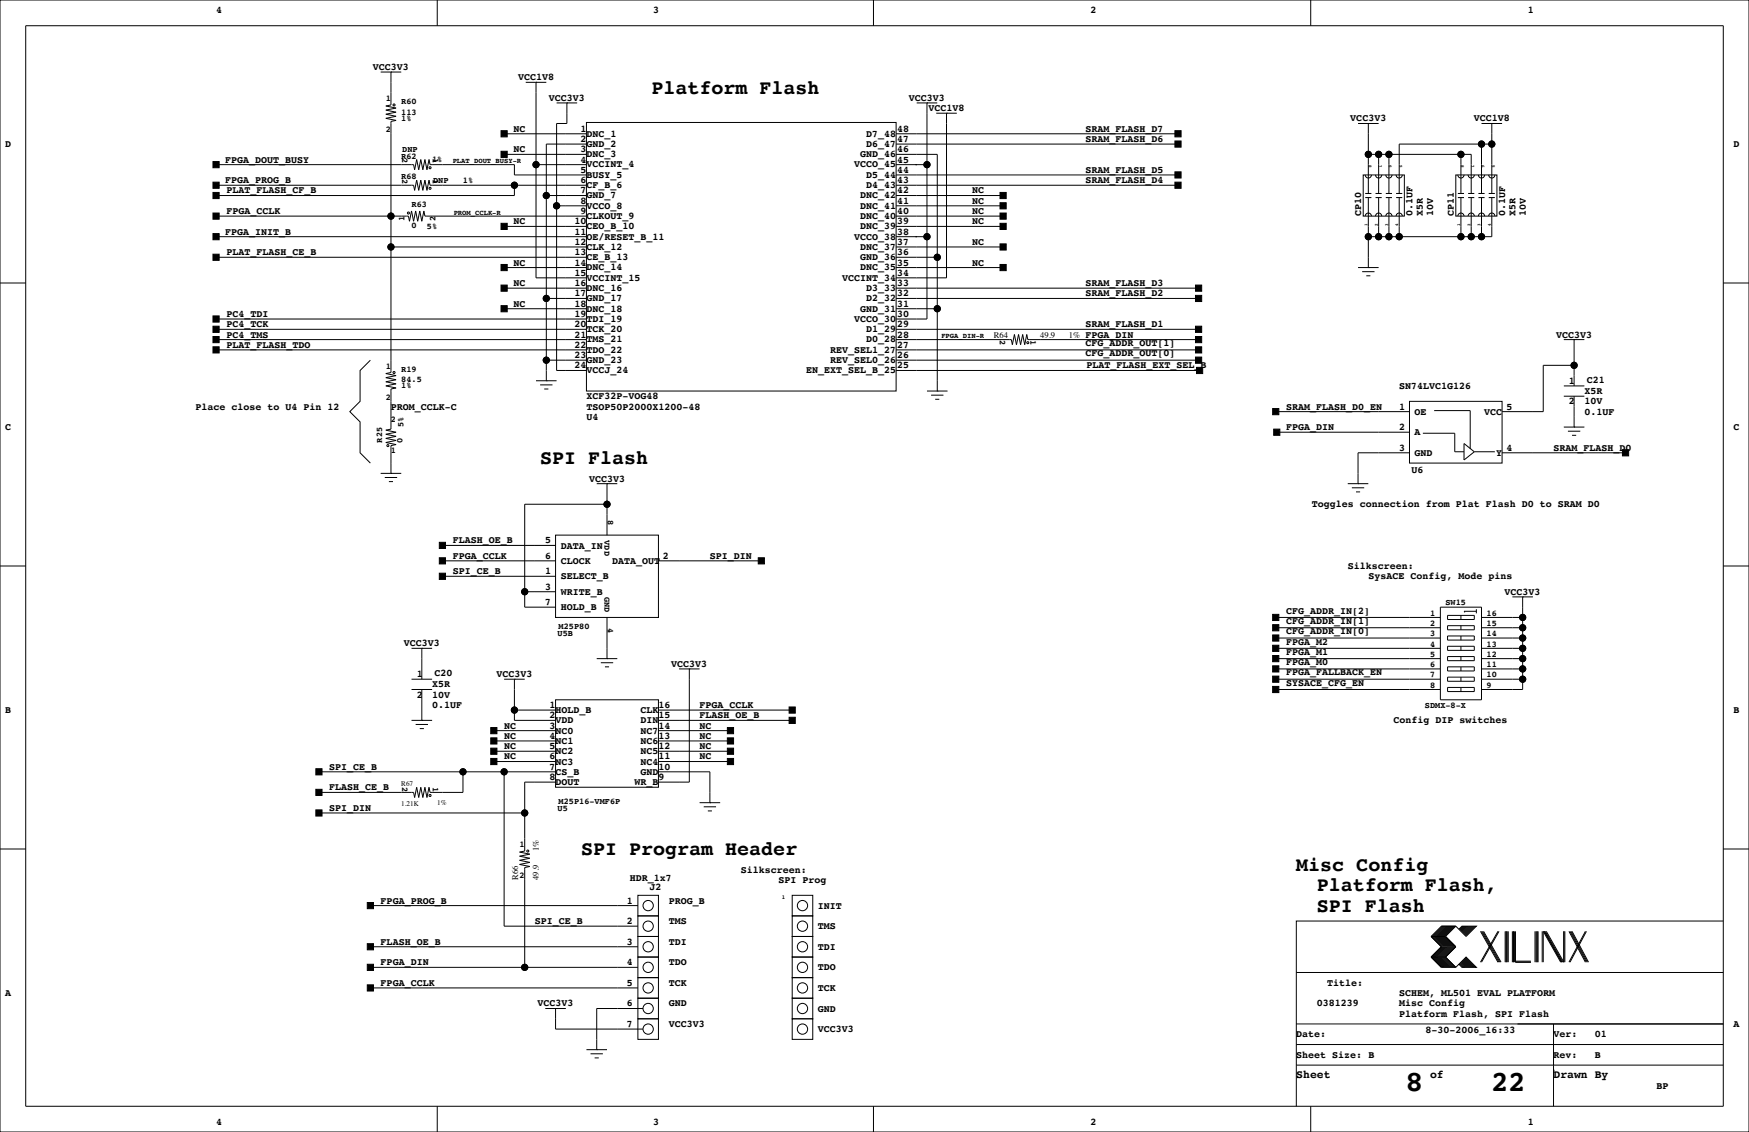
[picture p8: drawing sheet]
<svg xmlns="http://www.w3.org/2000/svg" width="432mm" height="279mm" viewBox="0 0 432 279" stroke-linecap="round" stroke-linejoin="round" font-family="sans-serif">
<defs><g id="words">
<g font-size="7.1">
<text x="347" y="269.3">8</text>
<text x="368.2" y="269.3">22</text>
</g>
<g font-size="4.9">
<text x="160.9" y="23.1">Platform Flash</text>
<text x="133.3" y="114.6">SPI Flash</text>
<text x="143.5" y="211.1">SPI Program Header</text>
<text x="320" y="214.9">Misc Config</text>
<text x="325.1" y="220">Platform Flash,</text>
<text x="325.1" y="225.1">SPI Flash</text>
</g>
<g font-size="2.8">
<text x="320" y="266.1">Sheet</text>
<text x="353.1" y="266.1">of</text>
<text x="383.5" y="266.1">Drawn By</text>
</g>
<g font-size="2.5">
<text x="53.3" y="3.3">4</text>
<text x="161.3" y="3.3">3</text>
<text x="269.2" y="3.3">2</text>
<text x="377.2" y="3.3">1</text>
<text x="92.1" y="17.3">VCC3V3</text>
<text x="127.9" y="19.8">VCC1V8</text>
<text x="135.5" y="24.9">VCC3V3</text>
<text x="224.4" y="24.9">VCC3V3</text>
<text x="229.2" y="27.4">VCC1V8</text>
<text x="333.4" y="30">VCC3V3</text>
<text x="363.9" y="30">VCC1V8</text>
<text x="126.7" y="32.5">NC</text>
<text x="143.3" y="32.5">1</text>
<text x="143.3" y="35.1">2</text>
<text x="144.8" y="33.7">DNC_1</text>
<text x="213.8" y="33.7">D7_48</text>
<text x="221.5" y="32.5">48</text>
<text x="221.5" y="35.1">47</text>
<text x="268" y="35.1">SRAM_FLASH_D6</text>
<text x="268" y="32.5">SRAM_FLASH_D7</text>
<text x="1.3" y="36.3">D</text>
<text x="55.6" y="40.1">FPGA_DOUT_BUSY</text>
<text x="126.7" y="37.6">NC</text>
<text x="143.3" y="37.6">3</text>
<text x="143.3" y="40.1">4</text>
<text x="144.8" y="36.3">GND_2</text>
<text x="144.8" y="38.8">DNC_3</text>
<text x="144.8" y="41.3">VCCINT_4</text>
<text x="210.9" y="41.3">VCCO_45</text>
<text x="212.3" y="38.8">GND_46</text>
<text x="213.8" y="36.3">D6_47</text>
<text x="221.5" y="37.6">46</text>
<text x="221.5" y="40.1">45</text>
<text x="428" y="36.3">D</text>
<text x="55.6" y="45.2">FPGA_PROG_B</text>
<text x="55.9" y="47.8">PLAT_FLASH_CF_B</text>
<text x="143.3" y="42.7">5</text>
<text x="143.3" y="45.2">6</text>
<text x="143.3" y="47.8">7</text>
<text x="144.8" y="43.9">BUSY_5</text>
<text x="144.8" y="46.4">CF_B_6</text>
<text x="213.8" y="43.9">D5_44</text>
<text x="213.8" y="46.4">D4_43</text>
<text x="221.5" y="42.7">44</text>
<text x="221.5" y="45.2">43</text>
<text x="221.5" y="47.8">42</text>
<text x="240" y="47.8">NC</text>
<text x="268" y="45.2">SRAM_FLASH_D4</text>
<text x="268" y="42.7">SRAM_FLASH_D5</text>
<text x="55.9" y="52.8">FPGA_CCLK</text>
<text x="143.3" y="50.3">8</text>
<text x="143.3" y="52.8">9</text>
<text x="144.8" y="49">GND_7</text>
<text x="144.8" y="51.5">VCCO_8</text>
<text x="212.3" y="49">DNC_42</text>
<text x="212.3" y="51.5">DNC_41</text>
<text x="221.5" y="50.3">41</text>
<text x="221.5" y="52.8">40</text>
<text x="240" y="52.8">NC</text>
<text x="240" y="50.3">NC</text>
<text x="336" y="53.3" transform="rotate(-90 336 53.3)">CP10</text>
<text x="348.7" y="53.3" transform="rotate(-90 348.7 53.3)">0.1UF</text>
<text x="351.3" y="53.3" transform="rotate(-90 351.3 53.3)">X5R</text>
<text x="353.8" y="53.3" transform="rotate(-90 353.8 53.3)">10V</text>
<text x="358.9" y="53.3" transform="rotate(-90 358.9 53.3)">CP11</text>
<text x="371.6" y="53.3" transform="rotate(-90 371.6 53.3)">0.1UF</text>
<text x="374.1" y="53.3" transform="rotate(-90 374.1 53.3)">X5R</text>
<text x="376.7" y="53.3" transform="rotate(-90 376.7 53.3)">10V</text>
<text x="55.6" y="57.9">FPGA_INIT_B</text>
<text x="126.7" y="55.4">NC</text>
<text x="141.8" y="55.4">10</text>
<text x="141.8" y="57.9">11</text>
<text x="144.8" y="54">CLKOUT_9</text>
<text x="144.8" y="56.6">CEO_B_10</text>
<text x="144.8" y="59.1">OE/RESET_B_11</text>
<text x="210.9" y="59.1">VCCO_38</text>
<text x="212.3" y="54">DNC_40</text>
<text x="212.3" y="56.6">DNC_39</text>
<text x="221.5" y="55.4">39</text>
<text x="221.5" y="57.9">38</text>
<text x="240" y="55.4">NC</text>
<text x="55.9" y="63">PLAT_FLASH_CE_B</text>
<text x="126.7" y="65.5">NC</text>
<text x="141.8" y="60.5">12</text>
<text x="141.8" y="63">13</text>
<text x="141.8" y="65.5">14</text>
<text x="144.8" y="61.7">CLK_12</text>
<text x="144.8" y="64.2">CE_B_13</text>
<text x="212.3" y="61.7">DNC_37</text>
<text x="212.3" y="64.2">GND_36</text>
<text x="221.5" y="60.5">37</text>
<text x="221.5" y="63">36</text>
<text x="221.5" y="65.5">35</text>
<text x="240" y="65.5">NC</text>
<text x="240" y="60.5">NC</text>
<text x="126.7" y="70.6">NC</text>
<text x="141.8" y="68.1">15</text>
<text x="141.8" y="70.6">16</text>
<text x="144.8" y="66.7">DNC_14</text>
<text x="144.8" y="69.3">VCCINT_15</text>
<text x="144.8" y="71.8">DNC_16</text>
<text x="207.9" y="69.3">VCCINT_34</text>
<text x="212.3" y="66.7">DNC_35</text>
<text x="213.8" y="71.8">D3_33</text>
<text x="221.5" y="68.1">34</text>
<text x="221.5" y="70.6">33</text>
<text x="268" y="70.6">SRAM_FLASH_D3</text>
<text x="126.7" y="75.7">NC</text>
<text x="141.8" y="73.2">17</text>
<text x="141.8" y="75.7">18</text>
<text x="144.8" y="74.4">GND_17</text>
<text x="144.8" y="76.9">DNC_18</text>
<text x="212.3" y="76.9">GND_31</text>
<text x="213.8" y="74.4">D2_32</text>
<text x="221.5" y="73.2">32</text>
<text x="221.5" y="75.7">31</text>
<text x="268" y="73.2">SRAM_FLASH_D2</text>
<text x="55.9" y="80.8">PC4_TCK</text>
<text x="55.9" y="78.2">PC4_TDI</text>
<text x="55.9" y="83.3">PC4_TMS</text>
<text x="141.8" y="78.2">19</text>
<text x="141.8" y="80.8">20</text>
<text x="141.8" y="83.3">21</text>
<text x="144.8" y="79.4">TDI_19</text>
<text x="144.8" y="82">TCK_20</text>
<text x="210.9" y="79.4">VCCO_30</text>
<text x="213.8" y="82">D1_29</text>
<text x="221.5" y="78.2">30</text>
<text x="221.5" y="80.8">29</text>
<text x="221.5" y="83.3">28</text>
<text x="268" y="83.3">FPGA_DIN</text>
<text x="268" y="80.8">SRAM_FLASH_D1</text>
<text x="384.2" y="83.3">VCC3V3</text>
<text x="55.9" y="85.9">PLAT_FLASH_TDO</text>
<text x="141.8" y="88.4">23</text>
<text x="141.8" y="85.9">22</text>
<text x="144.8" y="89.6">GND_23</text>
<text x="144.8" y="87.1">TDO_22</text>
<text x="144.8" y="84.5">TMS_21</text>
<text x="204.9" y="87.1">REV_SEL1_27</text>
<text x="204.9" y="89.6">REV_SEL0_26</text>
<text x="213.8" y="84.5">D0_28</text>
<text x="221.5" y="85.9">27</text>
<text x="221.5" y="88.4">26</text>
<text x="268" y="85.4">CFG_ADDR_OUT[1]</text>
<text x="268" y="88">CFG_ADDR_OUT[0]</text>
<text x="141.8" y="90.9">24</text>
<text x="144.8" y="92.1">VCCJ_24</text>
<text x="199" y="92.1">EN_EXT_SEL_B_25</text>
<text x="221.5" y="90.9">25</text>
<text x="268.2" y="90.9">PLAT_FLASH_EXT_SEL_B</text>
<text x="387.3" y="94.7">1</text>
<text x="391.7" y="94.4">C21</text>
<text x="48.3" y="101.1">Place close to U4 Pin 12</text>
<text x="96.5" y="101.1">PROM_CCLK-C</text>
<text x="144.8" y="98.6">XCF32P-VOG48</text>
<text x="144.8" y="101.1">TSOP50P2000X1200-48</text>
<text x="317.5" y="101.1">SRAM_FLASH_D0_EN</text>
<text x="345.4" y="101.1">1</text>
<text x="345.4" y="96">SN74LVC1G126</text>
<text x="371.9" y="101.1">5</text>
<text x="387.3" y="99.8">2</text>
<text x="391.2" y="97.3">X5R</text>
<text x="391.2" y="99.8">10V</text>
<text x="1.3" y="106.2">C</text>
<text x="144.8" y="103.6">U4</text>
<text x="317.5" y="106.2">FPGA_DIN</text>
<text x="345.4" y="106.2">2</text>
<text x="349.3" y="107.4">A</text>
<text x="349.3" y="102.4">OE</text>
<text x="366.4" y="102.4">VCC</text>
<text x="391.2" y="102.4">0.1UF</text>
<text x="428" y="106.2">C</text>
<text x="345.4" y="111.3">3</text>
<text x="349.3" y="112.5">GND</text>
<text x="369.4" y="112.5">Y</text>
<text x="371.9" y="111.3">4</text>
<text x="383.5" y="111.3">SRAM_FLASH_D0</text>
<text x="145.4" y="118.9">VCC3V3</text>
<text x="348.5" y="116.8">U6</text>
<text x="323.9" y="125.2">Toggles connection from Plat Flash D0 to SRAM D0</text>
<text x="111.8" y="137.9">FPGA_CCLK</text>
<text x="111.8" y="134.1">FLASH_OE_B</text>
<text x="134.6" y="134.1">5</text>
<text x="134.6" y="137.9">6</text>
<text x="138.4" y="135.4">DATA_IN</text>
<text x="163.6" y="137.9">2</text>
<text x="175.3" y="137.9">SPI_DIN</text>
<text x="111.8" y="141.7">SPI_CE_B</text>
<text x="134.6" y="141.7">1</text>
<text x="138.4" y="139.2">CLOCK</text>
<text x="138.4" y="143">SELECT_B</text>
<text x="151.1" y="139.2">DATA_OUT</text>
<text x="332.7" y="140.5">Silkscreen:</text>
<text x="337.8" y="143">SysACE Config, Mode pins</text>
<text x="134.6" y="145.5">3</text>
<text x="134.6" y="149.4">7</text>
<text x="138.4" y="146.8">WRITE_B</text>
<text x="371.5" y="146.8">VCC3V3</text>
<text x="138.4" y="150.6">HOLD_B</text>
<text x="317.5" y="151.5">CFG_ADDR_IN[2]</text>
<text x="317.5" y="154">CFG_ADDR_IN[1]</text>
<text x="99.7" y="159.5">VCC3V3</text>
<text x="317.5" y="161.6">FPGA_M1</text>
<text x="317.5" y="159.1">FPGA_M2</text>
<text x="317.5" y="156.6">CFG_ADDR_IN[0]</text>
<text x="102.9" y="167.1">1</text>
<text x="107.3" y="166.8">C20</text>
<text x="122.6" y="167.1">VCC3V3</text>
<text x="165.7" y="164.6">VCC3V3</text>
<text x="317.5" y="164.2">FPGA_M0</text>
<text x="317.5" y="166.7">FPGA_FALLBACK_EN</text>
<text x="102.9" y="172.2">2</text>
<text x="106.7" y="172.2">10V</text>
<text x="106.7" y="169.7">X5R</text>
<text x="317.5" y="169.3">SYSACE_CFG_EN</text>
<text x="1.3" y="176">B</text>
<text x="106.7" y="174.8">0.1UF</text>
<text x="124.5" y="179.8">NC</text>
<text x="135.7" y="177.3">2</text>
<text x="135.7" y="174.8">1</text>
<text x="135.7" y="179.8">3</text>
<text x="137.2" y="178.6">VDD</text>
<text x="137.2" y="176">HOLD_B</text>
<text x="158.1" y="178.6">DIN</text>
<text x="158.1" y="176">CLK</text>
<text x="162.6" y="179.8">14</text>
<text x="162.6" y="177.3">15</text>
<text x="162.6" y="174.8">16</text>
<text x="172.7" y="177.3">FLASH_OE_B</text>
<text x="172.7" y="174.8">FPGA_CCLK</text>
<text x="172.7" y="179.8">NC</text>
<text x="344.1" y="178.6">Config DIP switches</text>
<text x="428" y="176">B</text>
<text x="124.5" y="184.9">NC</text>
<text x="124.5" y="182.4">NC</text>
<text x="135.7" y="184.9">5</text>
<text x="135.7" y="182.4">4</text>
<text x="137.2" y="183.6">NC1</text>
<text x="137.2" y="181.1">NC0</text>
<text x="158.1" y="181.1">NC7</text>
<text x="158.1" y="183.6">NC6</text>
<text x="162.6" y="182.4">13</text>
<text x="162.6" y="184.9">12</text>
<text x="172.7" y="184.9">NC</text>
<text x="172.7" y="182.4">NC</text>
<text x="81.3" y="190">SPI_CE_B</text>
<text x="124.5" y="187.5">NC</text>
<text x="135.7" y="187.5">6</text>
<text x="135.7" y="190">7</text>
<text x="137.2" y="188.7">NC3</text>
<text x="137.2" y="186.2">NC2</text>
<text x="137.2" y="191.3">CS_B</text>
<text x="158.1" y="188.7">NC4</text>
<text x="158.1" y="186.2">NC5</text>
<text x="158.1" y="191.3">GND</text>
<text x="162.6" y="187.5">11</text>
<text x="162.6" y="190">10</text>
<text x="172.7" y="187.5">NC</text>
<text x="81.3" y="195.1">FLASH_CE_B</text>
<text x="135.7" y="192.5">8</text>
<text x="137.2" y="193.8">DOUT</text>
<text x="156.6" y="193.8">WR_B</text>
<text x="162.6" y="192.5">9</text>
<text x="81.3" y="200.2">SPI_DIN</text>
<text x="182.9" y="215.4">Silkscreen:</text>
<text x="155.5" y="217.4">HDR_1x7</text>
<text x="160.4" y="219.7">J2</text>
<text x="192.2" y="217.9">SPI Prog</text>
<text x="94" y="223">FPGA_PROG_B</text>
<text x="154.7" y="223">1</text>
<text x="165.1" y="223">PROG_B</text>
<text x="201.9" y="224.3">INIT</text>
<text x="94" y="233.2">FLASH_OE_B</text>
<text x="132.1" y="228.1">SPI_CE_B</text>
<text x="154.7" y="228.1">2</text>
<text x="154.7" y="233.2">3</text>
<text x="165.1" y="233.2">TDI</text>
<text x="165.1" y="228.1">TMS</text>
<text x="201.9" y="229.4">TMS</text>
<text x="94" y="238.3">FPGA_DIN</text>
<text x="154.7" y="238.3">4</text>
<text x="165.1" y="238.3">TDO</text>
<text x="201.9" y="234.4">TDI</text>
<text x="201.9" y="239.5">TDO</text>
<text x="1.3" y="245.9">A</text>
<text x="94" y="243.3">FPGA_CCLK</text>
<text x="154.7" y="243.3">5</text>
<text x="165.1" y="243.3">TCK</text>
<text x="201.9" y="244.6">TCK</text>
<text x="327.7" y="243.3">Title:</text>
<text x="345.4" y="245.9">SCHEM, ML501 EVAL PLATFORM</text>
<text x="132.7" y="248.4">VCC3V3</text>
<text x="154.7" y="248.4">6</text>
<text x="165.1" y="248.4">GND</text>
<text x="201.9" y="249.7">GND</text>
<text x="325.1" y="248.4">0381239</text>
<text x="345.4" y="248.4">Misc Config</text>
<text x="345.4" y="251">Platform Flash, SPI Flash</text>
<text x="154.7" y="253.5">7</text>
<text x="165.1" y="253.5">VCC3V3</text>
<text x="201.9" y="254.8">VCC3V3</text>
<text x="320" y="256">Date:</text>
<text x="351.9" y="255">8-30-2006_16:33</text>
<text x="383.5" y="256">Ver:</text>
<text x="393.7" y="256">01</text>
<text x="428" y="253.5">A</text>
<text x="320" y="261.1">Sheet Size: B</text>
<text x="383.5" y="261.1">Rev:</text>
<text x="393.7" y="261.1">B</text>
<text x="408.9" y="268.7">BP</text>
<text x="53.3" y="277.6">4</text>
<text x="161.3" y="277.6">3</text>
<text x="269.2" y="277.6">2</text>
<text x="377.2" y="277.6">1</text>
</g>
<g font-size="2.1">
<text x="95.2" y="25">1</text>
<text x="99.1" y="25.7">R60</text>
<text x="99.1" y="28.3">113</text>
<text x="99.1" y="29.8">1%</text>
<text x="95.2" y="32.6">2</text>
<text x="99.1" y="39.2">R62</text>
<text x="99.3" y="39.1" transform="rotate(90 99.3 39.1)">2</text>
<text x="99.3" y="37.4">DNP</text>
<text x="106.7" y="40">1%</text>
<text x="106.9" y="39.1" transform="rotate(90 106.9 39.1)">1</text>
<text x="99.1" y="44.3">R68</text>
<text x="99.3" y="44.2" transform="rotate(90 99.3 44.2)">2</text>
<text x="106.9" y="44.2" transform="rotate(90 106.9 44.2)">1</text>
<text x="106.9" y="45">DNP</text>
<text x="114.3" y="45">1%</text>
<text x="101.6" y="51.1">R63</text>
<text x="99.9" y="54.6" transform="rotate(-90 99.9 54.6)">1</text>
<text x="101.6" y="56.2">0</text>
<text x="105.4" y="56.5">5%</text>
<text x="107.5" y="54.6" transform="rotate(-90 107.5 54.6)">2</text>
<text x="245.4" y="83.5">R64</text>
<text x="246.8" y="83.8" transform="rotate(90 246.8 83.8)">2</text>
<text x="254.4" y="83.8" transform="rotate(90 254.4 83.8)">1</text>
<text x="256.8" y="83.5">49.9</text>
<text x="263.9" y="83.5">1%</text>
<text x="95.2" y="91">1</text>
<text x="99.1" y="91.8">R19</text>
<text x="99.1" y="94.3">84.5</text>
<text x="99.1" y="95.8">1%</text>
<text x="95.2" y="98.6">2</text>
<text x="96.5" y="104.3">2</text>
<text x="99.7" y="105.4" transform="rotate(-90 99.7 105.4)">5%</text>
<text x="94.3" y="109.2" transform="rotate(-90 94.3 109.2)">R25</text>
<text x="96.5" y="111.9">1</text>
<text x="99.4" y="109.2" transform="rotate(-90 99.4 109.2)">0</text>
<text x="150.1" y="128.3" transform="rotate(90 150.1 128.3)">8</text>
<text x="149.3" y="133.3" transform="rotate(90 149.3 133.3)">VDD</text>
<text x="149.3" y="147.3" transform="rotate(90 149.3 147.3)">GND</text>
<text x="356.9" y="149.4">SW15</text>
<text x="137.9" y="155.3">M25P80</text>
<text x="150.1" y="154.9" transform="rotate(90 150.1 154.9)">4</text>
<text x="353.1" y="152">1</text>
<text x="353.1" y="154.5">2</text>
<text x="367" y="152">16</text>
<text x="367" y="154.5">15</text>
<text x="137.7" y="157">U5B</text>
<text x="353.1" y="157">3</text>
<text x="353.1" y="159.6">4</text>
<text x="367" y="157">14</text>
<text x="367" y="159.6">13</text>
<text x="353.1" y="162.1">5</text>
<text x="353.1" y="164.7">6</text>
<text x="353.1" y="167.2">7</text>
<text x="367" y="162.1">12</text>
<text x="367" y="164.7">11</text>
<text x="367" y="167.2">10</text>
<text x="353.1" y="169.7">8</text>
<text x="367" y="169.7">9</text>
<text x="351.8" y="174.8">SDMX-8-X</text>
<text x="99.3" y="194.3" transform="rotate(90 99.3 194.3)">2</text>
<text x="106.9" y="194.3" transform="rotate(90 106.9 194.3)">1</text>
<text x="137.7" y="200.2">U5</text>
<text x="137.9" y="198.4">M25P16-VMF6P</text>
<text x="128.3" y="209.1">1</text>
<text x="133" y="210.1" transform="rotate(-90 133 210.1)">1%</text>
<text x="128" y="217.2" transform="rotate(-90 128 217.2)">R66</text>
<text x="128.3" y="216.7">2</text>
<text x="133" y="217.2" transform="rotate(-90 133 217.2)">49.9</text>
</g>
<g font-size="1.8">
<text x="111.8" y="40.3">PLAT_DOUT_BUSY-R</text>
<text x="112" y="53">PROM_CCLK-R</text>
<text x="232.4" y="83.5">FPGA_DIN-R</text>
<text x="99.1" y="193.9">R67</text>
<text x="99.1" y="199">1.21K</text>
<text x="107.9" y="198.7">1%</text>
</g>
<text font-size="1.4" x="193" y="222">1</text>
<g font-size="1.1">
<text x="337.9" y="40.6" transform="rotate(90 337.9 40.6)">8</text>
<text x="340.5" y="40.6" transform="rotate(90 340.5 40.6)">7</text>
<text x="343" y="40.6" transform="rotate(90 343 40.6)">6</text>
<text x="345.5" y="40.6" transform="rotate(90 345.5 40.6)">5</text>
<text x="360.8" y="40.6" transform="rotate(90 360.8 40.6)">8</text>
<text x="363.3" y="40.6" transform="rotate(90 363.3 40.6)">7</text>
<text x="365.9" y="40.6" transform="rotate(90 365.9 40.6)">6</text>
<text x="368.4" y="40.6" transform="rotate(90 368.4 40.6)">5</text>
<text x="337.6" y="55.9" transform="rotate(-90 337.6 55.9)">1</text>
<text x="340.1" y="55.9" transform="rotate(-90 340.1 55.9)">2</text>
<text x="342.7" y="55.9" transform="rotate(-90 342.7 55.9)">3</text>
<text x="345.2" y="55.9" transform="rotate(-90 345.2 55.9)">4</text>
<text x="360.5" y="55.9" transform="rotate(-90 360.5 55.9)">1</text>
<text x="363" y="55.9" transform="rotate(-90 363 55.9)">2</text>
<text x="365.5" y="55.9" transform="rotate(-90 365.5 55.9)">3</text>
<text x="368.1" y="55.9" transform="rotate(-90 368.1 55.9)">4</text>
</g>
</g></defs>
<g fill="none" stroke="#000" stroke-width=".25">
<path d="M0 0h431.8v279.4h-431.8zM6.3 6.4h419.1v266.6h-419.1zM94 17.8h5.1M96.5 17.8h.1M96.5 17.8v8.1l-1.3 .3 2.6 .5-2.6 .5 2.6 .5-2.6 .5 2.6 .5-2.6 .5 2.6 .5-1.3 .3v61.9l-1.3 .3 2.6 .5-2.6 .5 2.6 .5-2.6 .5 2.6 .5-2.6 .5 2.6 .6-1.3 .2v9.9l-1.3 .3 2.6 .5-2.6 .5 2.6 .5-2.6 .5 2.6 .5-2.6 .5 2.6 .5-1.3 .3v6.8M107.9 0v6.4M215.6 0v6.4M323.6 0v6.4M124.5 33h20.3M124.5 38.1h20.3M129.8 20.3h5.1M132.3 20.3h.1"/>
<path d="M132.3 20.3v48.3h12.5M137.4 25.4h5.1M140 25.4h.1M140 25.4v5.1h-2.6v60.9h7.4M144.8 30.2h76.4v66.3h-76.4zM144.8 35.6h-9.9v58.4M221.2 33h69.6M221.2 35.6h69.6M221.2 38.1h10.2v58.4M226.3 25.4h5.1M228.9 25.4h.1M228.9 25.4v53.3h-7.7"/>
<path d="M231.1 27.9h5.1M233.7 27.9h.1M233.7 27.9v40.7h-12.5M335.3 30.5h5.1M337.8 30.5h.1M337.8 38.1h25.4v9.7M337.8 30.5v17.3M340.4 38.1v9.7M342.9 38.1v9.7M360.7 38.1v9.7M365.8 30.5h5M365.8 35.6v12.2"/>
<path d="M368.3 30.5h.1M368.3 30.5v17.3M368.3 35.6h-22.9v12.2M53.3 40.6h48.8l.3 1.3 .5-2.5 .5 2.5 .5-2.5 .5 2.5 .5-2.5 .5 2.5 .5-2.5 .3 1.2h20.8v2.6h17.8M53.3 45.7h48.8l.3 1.3 .5-2.6 .5 2.6 .5-2.6 .5 2.6 .5-2.6 .5 2.6 .5-2.6 .3 1.3h38.6M53.3 53.3h47.5l.3 1.3 .5-2.5 .5 2.5 .5-2.5 .5 2.5 .5-2.5 .5 2.5 .5-2.5 .3 1.2h39.9M53.3 58.4h91.5M124.5 55.9h20.3M127 45.7v2.6h-73.7M132.3 40.6h12.5M134.9 48.3h9.9M137.4 50.8h7.4"/>
<path d="M221.2 43.2h69.6M221.2 45.7h69.6M221.2 48.3h26.4M221.2 50.8h26.4M221.2 53.3h26.4M221.2 55.9h26.4M221.2 40.6h7.7M221.2 58.4h7.7M336.5 43.2h10.2v10.1h-10.2zM337.1 43.2a.76 .76 0 0 0 .7 .7 .76 .76 0 0 0 .8-.7M337.1 53.3a.76 .76 0 0 1 .7-.7 .76 .76 0 0 1 .8 .7M337.1 48.8h1.5"/>
<path d="M337.1 47.8h1.5M337.8 48.8v17.2M339.6 43.2a.76 .76 0 0 0 .8 .7 .76 .76 0 0 0 .7-.7M339.6 53.3a.76 .76 0 0 1 .8-.7 .76 .76 0 0 1 .7 .7M339.6 48.8h1.5M339.6 47.8h1.5M340.4 48.8v9.6M342.1 43.2a.76 .76 0 0 0 .8 .7 .76 .76 0 0 0 .8-.7M342.1 53.3a.76 .76 0 0 1 .8-.7 .76 .76 0 0 1 .8 .7M342.1 48.8h1.6M342.1 47.8h1.6M342.9 48.8v9.6"/>
<path d="M344.7 43.2a.76 .76 0 0 0 .7 .7 .76 .76 0 0 0 .8-.7M344.7 53.3a.76 .76 0 0 1 .7-.7 .76 .76 0 0 1 .8 .7M344.7 48.8h1.5M344.7 47.8h1.5M345.4 48.8v9.6M359.4 43.2h10.2v10.1h-10.2zM359.9 43.2a.76 .76 0 0 0 .8 .7 .76 .76 0 0 0 .7-.7M359.9 53.3a.76 .76 0 0 1 .8-.7 .76 .76 0 0 1 .7 .7M359.9 48.8h1.5M359.9 47.8h1.5M360.7 48.8v9.6M362.5 43.2a.76 .76 0 0 0 .7 .7 .76 .76 0 0 0 .8-.7"/>
<path d="M362.5 53.3a.76 .76 0 0 1 .7-.7 .76 .76 0 0 1 .8 .7M362.5 48.8h1.5M362.5 47.8h1.5M363.2 48.8v9.6M365 43.2a.76 .76 0 0 0 .8 .7 .76 .76 0 0 0 .7-.7M365 53.3a.76 .76 0 0 1 .8-.7 .76 .76 0 0 1 .7 .7M365 48.8h1.5M365 47.8h1.5M365.8 48.8v9.6M367.5 43.2a.76 .76 0 0 0 .8 .7 .76 .76 0 0 0 .8-.7M367.5 53.3a.76 .76 0 0 1 .8-.7 .76 .76 0 0 1 .8 .7M367.5 48.8h1.6"/>
<path d="M367.5 47.8h1.6M368.3 48.8v9.6h-30.5M0 69.8h6.3M53.3 78.7h91.5M53.3 63.5h91.5M96.5 61h48.3M124.5 66h20.3M124.5 71.1h20.3M124.5 76.2h20.3M134.9 73.7h9.9M221.2 61h26.4M221.2 66h26.4"/>
<path d="M221.2 71.1h74.7M221.2 76.2h10.2M221.2 63.5h10.2M221.2 73.7h74.7M335.3 66h5.1M336.3 67.1h3M337.3 68.1h1M337.8 66h.1M425.4 69.8h6.4M53.3 83.8h91.5M53.3 86.4h91.5M53.3 81.3h91.5"/>
<path d="M91.4 88.9l-2.5 2.5v7.7l-2.5 2.5 2.5 2.5v7.7l2.5 2.5M132.3 94h5.1M133.3 95h3.1M134.4 96h1M134.9 94h.1M134.9 88.9h9.9M221.2 83.8h28.5l.2 1.3 .5-2.6 .6 2.6 .5-2.6 .5 2.6 .5-2.6 .5 2.6 .5-2.6 .2 1.3h42.2M221.2 86.4h74.7M221.2 81.3h74.7M221.2 88.9h74.7M221.2 91.4h75M228.9 96.5h5"/>
<path d="M229.9 97.5h3M230.9 98.6h1M231.4 96.5h.1M348 99.1h22.8v15.2h-22.8zM386.1 83.8h5.1M386.1 97.8h5.1M386.1 95.2h5.1M388.6 83.8h.1M388.6 90.2h-7.6v11.4h-10.2M388.6 83.8v11.4M388.6 97.8v7.6M94 116.8h5.1"/>
<path d="M95 117.9h3M96 118.9h1M96.5 116.8h.1M147.3 119.4h5.1M149.9 119.4h.1M149.9 119.4v12.7M315 101.6h33M315.2 106.7h32.8M332.7 119.4h5.1M335.3 119.4h.1M348 111.8h-12.7v7.6M351.3 106.9h7.9v4.6h2.2"/>
<path d="M354.1 101.3h8.9v9.4M361.4 109.5l2.6 2-2.6 2zM364 111.5h5.1M370.8 111.8h30.5M386.1 105.4h5.1M387.1 106.4h3M388.1 107.4h1M388.6 105.4h.1M0 139.7h6.3M109.2 134.6h28M109.2 138.4h28M137.2 132.1h25.4v20.3h-25.4z"/>
<path d="M149.9 124.5h-20.4v25.4h7.7M162.6 138.4h25.4M333.8 120.4h3M334.8 121.4h1M425.4 139.7h6.4M109.2 142.2h28M129.5 146h7.7M149.9 152.4v10.2M315 152.4h40.6M315 154.9h40.6M315 157.5h40.6M355.6 149.9h10.2v22.8h-10.2z"/>
<path d="M357.4 151.9h6.6v1h-6.6zM357.4 154.4h6.6v1h-6.6zM357.4 157h6.6v1h-6.6zM357.4 159.5h6.6v1h-6.6zM360.7 151.9v1M360.7 154.4v1M360.7 157v1M360.7 159.5v1M364.5 150.9h-3.1l.3 .2M364.5 150.4v1M365.8 152.4h10.1M365.8 154.9h10.1"/>
<path d="M365.8 157.5h10.1M373.4 147.3h5.1M375.9 147.3h.1M375.9 147.3v22.9h-10.1M101.6 170.2h5.1M101.6 167.6h5.1M101.6 160h5.1M101.6 177.8h5.1M102.6 178.8h3.1M103.6 179.8h1M104.1 160h.1M104.1 177.8h.1"/>
<path d="M104.1 160v7.6M104.1 170.2v7.6M124.5 167.6h5M127 167.6h.1M127 167.6v10.2h10.2M127 175.3h10.2M137.2 172.7h25.4v21.6h-25.4zM147.3 162.6h5.1M148.3 163.6h3.1M149.4 164.6h1M149.9 162.6h.1M162.6 177.8h33"/>
<path d="M162.6 175.3h33M167.6 165.1h5.1M170.2 165.1h.1M170.2 165.1v27.9h-7.6M315 162.6h40.6M315 170.2h40.6M315 167.6h40.6M315 160h40.6M315 165.1h40.6M357.4 164.6h6.6v1h-6.6zM357.4 162.1h6.6v1h-6.6zM357.4 167.1h6.6v1h-6.6z"/>
<path d="M357.4 169.7h6.6v1h-6.6zM360.7 162.1v1M360.7 164.6v1M360.7 167.1v1M360.7 169.7v1M365.8 162.6h10.1M365.8 167.6h10.1M365.8 160h10.1M365.8 165.1h10.1M78.7 190.5h58.5M114.3 190.5v5.1h-8.1l-.3-1.3-.5 2.5-.5-2.5-.5 2.5-.5-2.5-.5 2.5-.5-2.5-.5 2.5-.3-1.2h-23.4M121.9 180.3h15.3"/>
<path d="M121.9 182.9h15.3M121.9 185.4h15.3M121.9 188h15.3M124.5 190.5v38.1h33M137.2 193h-7.7v17.1l-1.2 .2 2.5 .5-2.5 .5 2.5 .5-2.5 .5 2.5 .6-2.5 .5 2.5 .5-1.3 .2v24.7M162.6 180.3h17.7M162.6 182.9h17.7M162.6 185.4h17.7M162.6 188h17.7M162.6 190.5h12.7v7.6M172.7 198.1h5.1M173.7 199.1h3.1"/>
<path d="M175.3 198.1h.1M0 209.5h6.3M78.7 200.7h50.8M174.8 200.2h1M425.4 209.5h6.4M91.4 223.5h66.1M91.4 233.7h66.1M91.4 238.8h66.1M157.5 236.2h5.1v5.1h-5.1zM157.5 231.1h5.1v5.1h-5.1zM157.5 221h5.1v5.1h-5.1zM157.5 226.1h5.1v5h-5.1z"/>
<path d="M195.6 221h5.1v5.1h-5.1zM195.6 231.1h5.1v5.1h-5.1zM195.6 236.2h5.1v5.1h-5.1zM195.6 226.1h5.1v5h-5.1zM353.3 236.2l2.6 2.6h3.5M353.3 231.1l2.6 2.6-2.6 2.5M353.3 236.2h3.6M353.3 231.1h3.6M356.1 228.6l-2.5 2.5 2.5 2.6-2.5 2.5 2.5 2.6M356.4 228.6l-2.6 2.5 2.6 2.6-2.6 2.5 2.6 2.6M356.6 228.6l-2.5 2.5 2.5 2.6-2.5 2.5 2.5 2.6M356.9 228.6l-2.6 2.5 2.6 2.6-2.6 2.5 2.6 2.6"/>
<path d="M356.9 231.1l2.5 2.6-2.5 2.5M356.9 236.2l2.5 2.6M357.1 228.6l-2.5 2.5 2.5 2.6-2.5 2.5 2.5 2.6M357.4 228.6l-2.6 2.5 2.6 2.6-2.6 2.5 2.6 2.6M357.6 228.6l-2.5 2.5 2.5 2.6-2.5 2.5 2.5 2.6M357.9 228.6l-2.6 2.5 2.6 2.6-2.6 2.5 2.6 2.6M358.1 228.6l-2.5 2.5 2.5 2.6-2.5 2.5 2.5 2.6M358.4 228.6l-2.5 2.5 2.5 2.6-2.5 2.5 2.5 2.6M358.6 228.6l-2.5 2.5 2.5 2.6-2.5 2.5 2.5 2.6M358.9 228.6l-2.5 2.5 2.5 2.6-2.5 2.5 2.5 2.6M359.2 228.6l-2.6 2.5 2.6 2.6-2.6 2.5 2.6 2.6M359.4 228.6l2.5 2.5 2.6-2.5h-3.6l-.7 .8"/>
<path d="M359.4 228.6h-3.5l-2.6 2.5M359.4 228.6l-2.5 2.5M360.2 238l.7 .8h3.6l-2.6-2.6-2.5 2.6M360.4 237.7l1 1.1M360.4 238l.8 .8M360.7 237.5l1.2 1.3M360.7 237.7l1 1.1M360.9 237.2l1.6 1.6M360.9 237.5l1.3 1.3M361.2 237l1.8 1.8M361.2 237.2l1.5 1.6M361.2 228.6l-.8 .8"/>
<path d="M361.4 236.7l2.1 2.1M361.4 237l1.8 1.8M361.4 228.6l-1 1M361.7 236.5l2.3 2.3M361.7 236.7l2 2.1M361.7 228.6l-1 1M361.9 236.5l2.3 2.3M361.9 228.6l-1.2 1.3M362.2 228.6l-1.3 1.3M362.5 228.6l-1.6 1.5M362.7 228.6l-1.5 1.5M363 228.6l-1.8 1.8"/>
<path d="M363.2 228.6l-1.8 1.8M363.5 228.6l-2.1 2M363.7 228.6l-2 2M364 228.6l-2.3 2.3M364.2 228.6l-2.3 2.3M365.5 229.9l4.3 7.6M365.8 229.9l4.3 7.6M366 229.9l4.3 7.6M366.3 229.9l4.3 7.6M369.8 229.9l-4.3 7.6M370.1 229.9l-4.3 7.6M371.6 229.9v7.6"/>
<path d="M371.9 229.9v7.6M372.1 229.9v7.6M372.4 229.9v7.6M373.4 229.9v7.6M373.6 229.9v7.6M373.9 229.9v7.6M374.1 229.9v7.6h3.9M374.1 237.2h3.9M379 229.9v7.6M379.2 229.9v7.6M379.5 229.9v7.6M379.7 229.9v7.6"/>
<path d="M380.7 229.9v7.6M381 237.5v-7.6l4.3 7.6M381.3 229.9l4.3 7.6M381.5 229.9l4.3 7.6M381.8 229.9l4.3 7.6v-7.6M386.3 229.9v7.6M387.3 229.9l4.1 7.6M387.6 229.9l4.1 7.6M387.9 229.9l4 7.6M388.1 229.9l4.1 7.6M391.4 229.9l-4.1 7.6M391.7 229.9l-4.1 7.6"/>
<path d="M425.4 227.3h-105.4v35.6M91.4 243.8h66.1M134.6 248.9h5.1M137.2 248.9h.1M137.2 248.9v5.1h21.5M144.8 259.1h5.1M147.3 259.1h.1M157.5 251.5h5.1v5h-5.1zM157.5 241.3h5.1v5.1h-5.1zM157.5 246.4h5.1v5.1h-5.1zM158.7 248.9h-11.4v10.2M195.6 241.3h5.1v5.1h-5.1z"/>
<path d="M195.6 251.5h5.1v5h-5.1zM195.6 246.4h5.1v5.1h-5.1zM320 257.8h105.4M320 252.7h105.4M320 240h105.4M383.5 252.7v20.3M107.9 273v6.4M145.8 260.1h3M146.8 261.1h1M215.6 273v6.4M320 262.9v10.1M320 262.9h105.4"/>
<path d="M323.6 273v6.4M383.5 264.2h.1"/>
<circle cx="97.3" cy="25.9" r=".25"/>
<circle cx="337.8" cy="38.1" r=".76"/>
<circle cx="340.4" cy="38.1" r=".76"/>
<circle cx="342.9" cy="38.1" r=".76"/>
<circle cx="360.7" cy="38.1" r=".76"/>
<circle cx="365.8" cy="35.6" r=".76"/>
<circle cx="368.3" cy="35.6" r=".76"/>
<circle cx="96.5" cy="53.3" r=".76"/>
<circle cx="100.8" cy="52.6" r=".25"/>
<circle cx="106.2" cy="46.5" r=".25"/>
<circle cx="106.2" cy="41.4" r=".25"/>
<circle cx="127" cy="45.7" r=".76"/>
<circle cx="132.3" cy="40.6" r=".76"/>
<circle cx="134.9" cy="48.3" r=".76"/>
<circle cx="137.4" cy="50.8" r=".76"/>
<circle cx="228.9" cy="40.6" r=".76"/>
<circle cx="228.9" cy="58.4" r=".76"/>
<circle cx="337.8" cy="58.4" r=".76"/>
<circle cx="340.4" cy="58.4" r=".76"/>
<circle cx="342.9" cy="58.4" r=".76"/>
<circle cx="345.4" cy="58.4" r=".76"/>
<circle cx="360.7" cy="58.4" r=".76"/>
<circle cx="363.2" cy="58.4" r=".76"/>
<circle cx="365.8" cy="58.4" r=".76"/>
<circle cx="96.5" cy="61" r=".76"/>
<circle cx="134.9" cy="73.7" r=".76"/>
<circle cx="231.4" cy="76.2" r=".76"/>
<circle cx="231.4" cy="63.5" r=".76"/>
<circle cx="97.3" cy="91.9" r=".25"/>
<circle cx="134.9" cy="88.9" r=".76"/>
<circle cx="253.7" cy="84.6" r=".25"/>
<circle cx="388.6" cy="90.2" r=".76"/>
<circle cx="95.8" cy="110" r=".25"/>
<circle cx="149.9" cy="124.5" r=".76"/>
<circle cx="129.5" cy="146" r=".76"/>
<circle cx="375.9" cy="157.5" r=".76"/>
<circle cx="375.9" cy="152.4" r=".76"/>
<circle cx="375.9" cy="154.9" r=".76"/>
<circle cx="127" cy="175.3" r=".76"/>
<circle cx="375.9" cy="160" r=".76"/>
<circle cx="375.9" cy="165.1" r=".76"/>
<circle cx="375.9" cy="167.6" r=".76"/>
<circle cx="375.9" cy="162.6" r=".76"/>
<circle cx="106.2" cy="196.3" r=".25"/>
<circle cx="114.3" cy="190.5" r=".76"/>
<circle cx="124.5" cy="190.5" r=".76"/>
<circle cx="129.5" cy="200.7" r=".76"/>
<circle cx="130.3" cy="210.1" r=".25"/>
<circle cx="129.5" cy="238.8" r=".76"/>
<circle cx="160" cy="228.6" r="1.27"/>
<circle cx="160" cy="238.8" r="1.27"/>
<circle cx="160" cy="223.5" r="1.27"/>
<circle cx="160" cy="233.7" r="1.27"/>
<circle cx="198.1" cy="228.6" r="1.27"/>
<circle cx="198.1" cy="238.8" r="1.27"/>
<circle cx="198.1" cy="223.5" r="1.27"/>
<circle cx="198.1" cy="233.7" r="1.27"/>
<circle cx="160" cy="243.8" r="1.27"/>
<circle cx="160" cy="254" r="1.27"/>
<circle cx="160" cy="248.9" r="1.27"/>
<circle cx="198.1" cy="243.8" r="1.27"/>
<circle cx="198.1" cy="248.9" r="1.27"/>
<circle cx="198.1" cy="254" r="1.27"/>
</g>
<g fill="#000" stroke="#000" stroke-width=".25">
<path d="M123.7 32.3h1.5v1.5h-1.5z" fill-rule="evenodd"/>
<path d="M123.7 37.3h1.5v1.6h-1.5z" fill-rule="evenodd"/>
<path d="M290.1 32.3h1.5v1.5h-1.5z" fill-rule="evenodd"/>
<path d="M290.1 34.8h1.5v1.5h-1.5z" fill-rule="evenodd"/>
<path d="M52.6 47.5h1.5v1.5h-1.5z" fill-rule="evenodd"/>
<path d="M52.6 57.7h1.5v1.5h-1.5z" fill-rule="evenodd"/>
<path d="M52.6 39.9h1.5v1.5h-1.5z" fill-rule="evenodd"/>
<path d="M52.6 45h1.5v1.5h-1.5z" fill-rule="evenodd"/>
<path d="M52.6 52.6h1.5v1.5h-1.5z" fill-rule="evenodd"/>
<path d="M123.7 55.1h1.5v1.5h-1.5z" fill-rule="evenodd"/>
<path d="M246.9 47.5h1.5v1.5h-1.5z" fill-rule="evenodd"/>
<path d="M246.9 50h1.5v1.6h-1.5z" fill-rule="evenodd"/>
<path d="M246.9 52.6h1.5v1.5h-1.5z" fill-rule="evenodd"/>
<path d="M246.9 55.1h1.5v1.5h-1.5z" fill-rule="evenodd"/>
<path d="M290.1 42.4h1.5v1.5h-1.5z" fill-rule="evenodd"/>
<path d="M290.1 45h1.5v1.5h-1.5z" fill-rule="evenodd"/>
<path d="M52.6 78h1.5v1.5h-1.5z" fill-rule="evenodd"/>
<path d="M52.6 62.7h1.5v1.6h-1.5z" fill-rule="evenodd"/>
<path d="M123.7 65.3h1.5v1.5h-1.5z" fill-rule="evenodd"/>
<path d="M123.7 70.4h1.5v1.5h-1.5z" fill-rule="evenodd"/>
<path d="M123.7 75.4h1.5v1.6h-1.5z" fill-rule="evenodd"/>
<path d="M246.9 60.2h1.5v1.5h-1.5z" fill-rule="evenodd"/>
<path d="M246.9 65.3h1.5v1.5h-1.5z" fill-rule="evenodd"/>
<path d="M295.1 72.9h1.6v1.5h-1.6z" fill-rule="evenodd"/>
<path d="M295.1 70.4h1.6v1.5h-1.6z" fill-rule="evenodd"/>
<path d="M52.6 85.6h1.5v1.5h-1.5z" fill-rule="evenodd"/>
<path d="M52.6 83.1h1.5v1.5h-1.5z" fill-rule="evenodd"/>
<path d="M52.6 80.5h1.5v1.5h-1.5z" fill-rule="evenodd"/>
<path d="M295.1 88.1h1.6v1.6h-1.6z" fill-rule="evenodd"/>
<path d="M295.1 85.6h1.6v1.5h-1.6z" fill-rule="evenodd"/>
<path d="M295.1 80.5h1.6v1.5h-1.6z" fill-rule="evenodd"/>
<path d="M295.1 83.1h1.6v1.5h-1.6z" fill-rule="evenodd"/>
<path d="M295.4 90.7h1.5v1.5h-1.5z" fill-rule="evenodd"/>
<path d="M314.2 100.8h1.5v1.6h-1.5z" fill-rule="evenodd"/>
<path d="M314.5 105.9h1.5v1.5h-1.5z" fill-rule="evenodd"/>
<path d="M400.6 111h1.5v1.5h-1.5z" fill-rule="evenodd"/>
<path d="M108.5 133.9h1.5v1.5h-1.5z" fill-rule="evenodd"/>
<path d="M108.5 137.7h1.5v1.5h-1.5z" fill-rule="evenodd"/>
<path d="M187.2 137.7h1.5v1.5h-1.5z" fill-rule="evenodd"/>
<path d="M108.5 141.5h1.5v1.5h-1.5z" fill-rule="evenodd"/>
<path d="M314.2 156.7h1.5v1.5h-1.5z" fill-rule="evenodd"/>
<path d="M314.2 154.2h1.5v1.5h-1.5z" fill-rule="evenodd"/>
<path d="M314.2 151.6h1.5v1.6h-1.5z" fill-rule="evenodd"/>
<path d="M194.8 174.5h1.5v1.5h-1.5z" fill-rule="evenodd"/>
<path d="M194.8 177h1.5v1.6h-1.5z" fill-rule="evenodd"/>
<path d="M314.2 159.3h1.5v1.5h-1.5z" fill-rule="evenodd"/>
<path d="M314.2 161.8h1.5v1.5h-1.5z" fill-rule="evenodd"/>
<path d="M314.2 166.9h1.5v1.5h-1.5z" fill-rule="evenodd"/>
<path d="M314.2 169.4h1.5v1.5h-1.5z" fill-rule="evenodd"/>
<path d="M314.2 164.3h1.5v1.6h-1.5z" fill-rule="evenodd"/>
<path d="M78 189.7h1.5v1.6h-1.5z" fill-rule="evenodd"/>
<path d="M78 194.8h1.5v1.5h-1.5z" fill-rule="evenodd"/>
<path d="M121.2 179.6h1.5v1.5h-1.5z" fill-rule="evenodd"/>
<path d="M121.2 182.1h1.5v1.5h-1.5z" fill-rule="evenodd"/>
<path d="M121.2 184.7h1.5v1.5h-1.5z" fill-rule="evenodd"/>
<path d="M121.2 187.2h1.5v1.5h-1.5z" fill-rule="evenodd"/>
<path d="M179.6 179.6h1.5v1.5h-1.5z" fill-rule="evenodd"/>
<path d="M179.6 182.1h1.5v1.5h-1.5z" fill-rule="evenodd"/>
<path d="M179.6 184.7h1.5v1.5h-1.5z" fill-rule="evenodd"/>
<path d="M179.6 187.2h1.5v1.5h-1.5z" fill-rule="evenodd"/>
<path d="M78 199.9h1.5v1.5h-1.5z" fill-rule="evenodd"/>
<path d="M90.7 222.8h1.5v1.5h-1.5z" fill-rule="evenodd"/>
<path d="M90.7 232.9h1.5v1.5h-1.5z" fill-rule="evenodd"/>
<path d="M90.7 238h1.5v1.5h-1.5z" fill-rule="evenodd"/>
<path d="M90.7 243.1h1.5v1.5h-1.5z" fill-rule="evenodd"/>
<circle cx="337.8" cy="38.1" r=".76"/>
<circle cx="340.4" cy="38.1" r=".76"/>
<circle cx="342.9" cy="38.1" r=".76"/>
<circle cx="360.7" cy="38.1" r=".76"/>
<circle cx="365.8" cy="35.6" r=".76"/>
<circle cx="368.3" cy="35.6" r=".76"/>
<circle cx="96.5" cy="53.3" r=".76"/>
<circle cx="127" cy="45.7" r=".76"/>
<circle cx="132.3" cy="40.6" r=".76"/>
<circle cx="134.9" cy="48.3" r=".76"/>
<circle cx="137.4" cy="50.8" r=".76"/>
<circle cx="228.9" cy="40.6" r=".76"/>
<circle cx="228.9" cy="58.4" r=".76"/>
<circle cx="337.8" cy="58.4" r=".76"/>
<circle cx="340.4" cy="58.4" r=".76"/>
<circle cx="342.9" cy="58.4" r=".76"/>
<circle cx="345.4" cy="58.4" r=".76"/>
<circle cx="360.7" cy="58.4" r=".76"/>
<circle cx="363.2" cy="58.4" r=".76"/>
<circle cx="365.8" cy="58.4" r=".76"/>
<circle cx="96.5" cy="61" r=".76"/>
<circle cx="134.9" cy="73.7" r=".76"/>
<circle cx="231.4" cy="76.2" r=".76"/>
<circle cx="231.4" cy="63.5" r=".76"/>
<circle cx="134.9" cy="88.9" r=".76"/>
<circle cx="388.6" cy="90.2" r=".76"/>
<circle cx="149.9" cy="124.5" r=".76"/>
<circle cx="129.5" cy="146" r=".76"/>
<circle cx="375.9" cy="157.5" r=".76"/>
<circle cx="375.9" cy="152.4" r=".76"/>
<circle cx="375.9" cy="154.9" r=".76"/>
<circle cx="127" cy="175.3" r=".76"/>
<circle cx="375.9" cy="160" r=".76"/>
<circle cx="375.9" cy="165.1" r=".76"/>
<circle cx="375.9" cy="167.6" r=".76"/>
<circle cx="375.9" cy="162.6" r=".76"/>
<circle cx="114.3" cy="190.5" r=".76"/>
<circle cx="124.5" cy="190.5" r=".76"/>
<circle cx="129.5" cy="200.7" r=".76"/>
<circle cx="129.5" cy="238.8" r=".76"/>
</g>
<use href="#words"/>
</svg>
